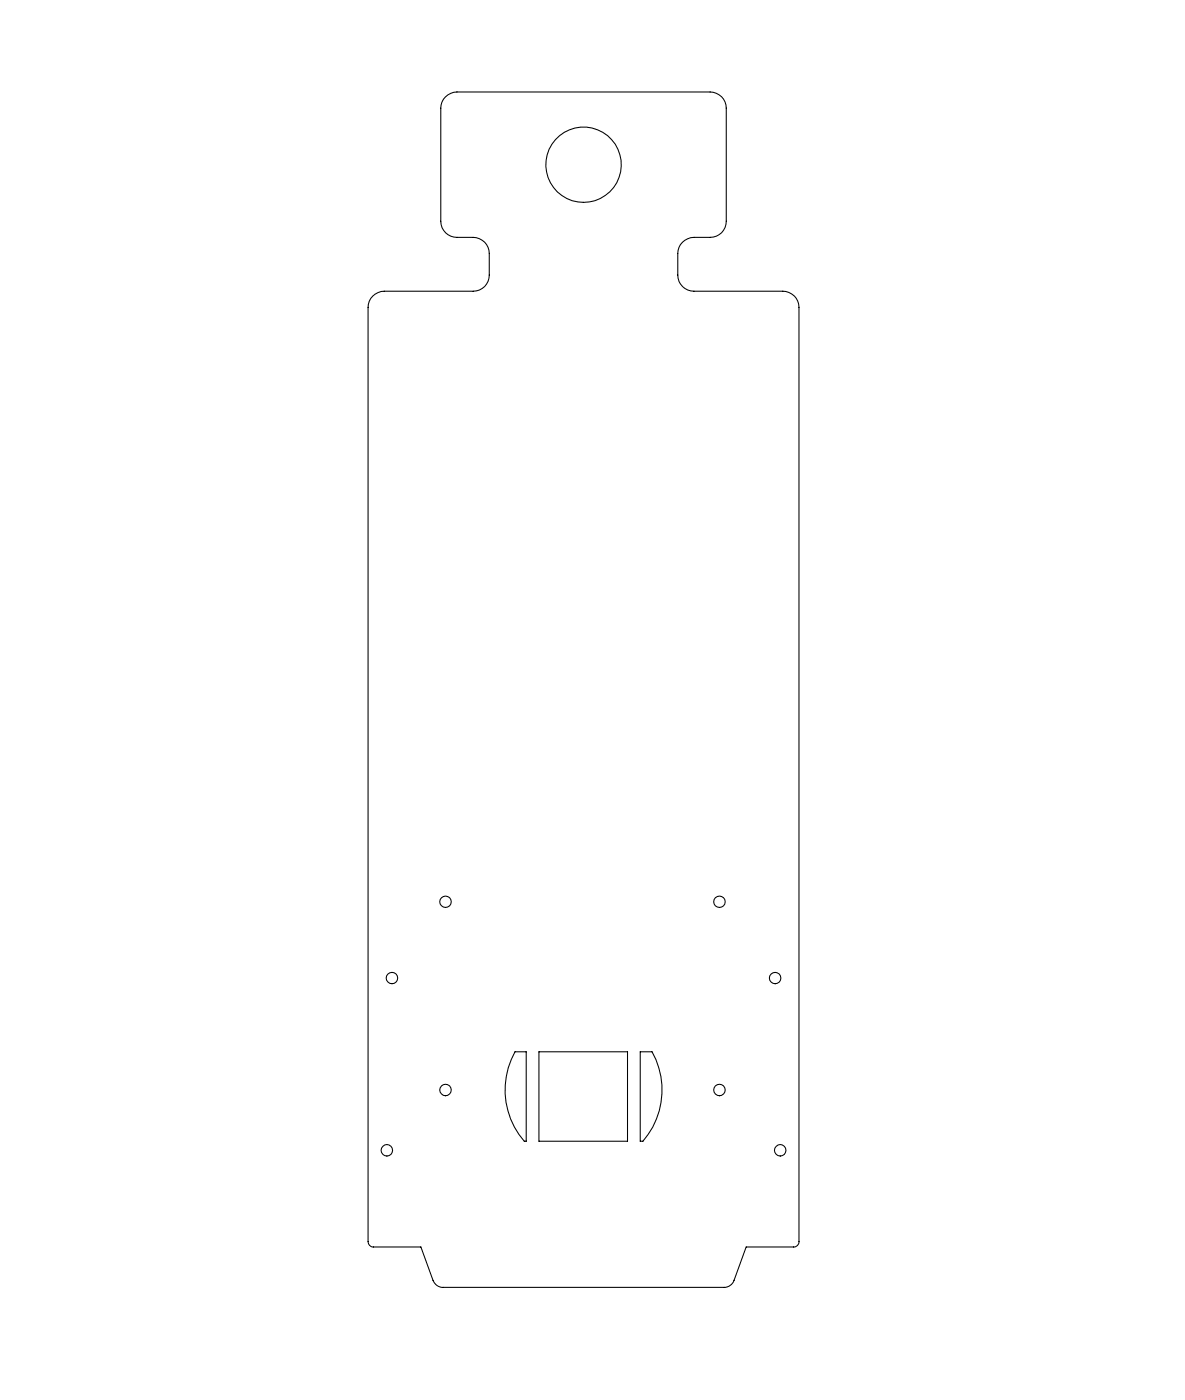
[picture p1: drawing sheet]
<svg xmlns="http://www.w3.org/2000/svg" width="279mm" height="330mm" viewBox="0 0 279 330" stroke-linecap="round" stroke-linejoin="round" font-family="sans-serif">
<g fill="none" stroke="#000" stroke-width=".25">
<path d="M105.1 22.8a4.1 4.1 0 0 1 2.6-1.1h59.7a3.8 3.8 0 0 1 3.8 3.8v26.7a3.7 3.7 0 0 1-3.8 3.8h-3.8a3.9 3.9 0 0 0-3.8 3.8v5.1a3.8 3.8 0 0 0 3.8 3.8h21a3.8 3.8 0 0 1 3.8 3.8v220.3a1.21 1.21 0 0 1-1.3 1.3h-11.2l-2.8 7.9a2.52 2.52 0 0 1-2.4 1.6h-66.2a2.52 2.52 0 0 1-2.4-1.6l-2.9-7.9h-11.1a1.26 1.26 0 0 1-1.3-1.3v-220.3a3.9 3.9 0 0 1 3.8-3.8h20.9a3.7 3.7 0 0 0 3.9-3.8v-5.1a3.8 3.8 0 0 0-3.9-3.8h-3.8a3.8 3.8 0 0 1-3.8-3.8v-26.7a3.7 3.7 0 0 1 1.2-2.7zM121.4 248.1h2.7v21.1h-.5a18.4 18.4 0 0 1-2.2-21.1zM127.1 248.1h20.9v21.1h-20.9zM151 248.1h2.7a18.5 18.5 0 0 1-2.1 21.1h-.6z"/>
<circle cx="137.6" cy="38.8" r="8.9"/>
<circle cx="105.1" cy="212.7" r="1.34"/>
<circle cx="169.6" cy="212.7" r="1.35"/>
<circle cx="92.4" cy="230.7" r="1.34"/>
<circle cx="182.8" cy="230.7" r="1.34"/>
<circle cx="105" cy="257.1" r="1.35"/>
<circle cx="169.6" cy="257.1" r="1.36"/>
<circle cx="91.2" cy="271.3" r="1.34"/>
<circle cx="184" cy="271.3" r="1.34"/>
</g>
</svg>
